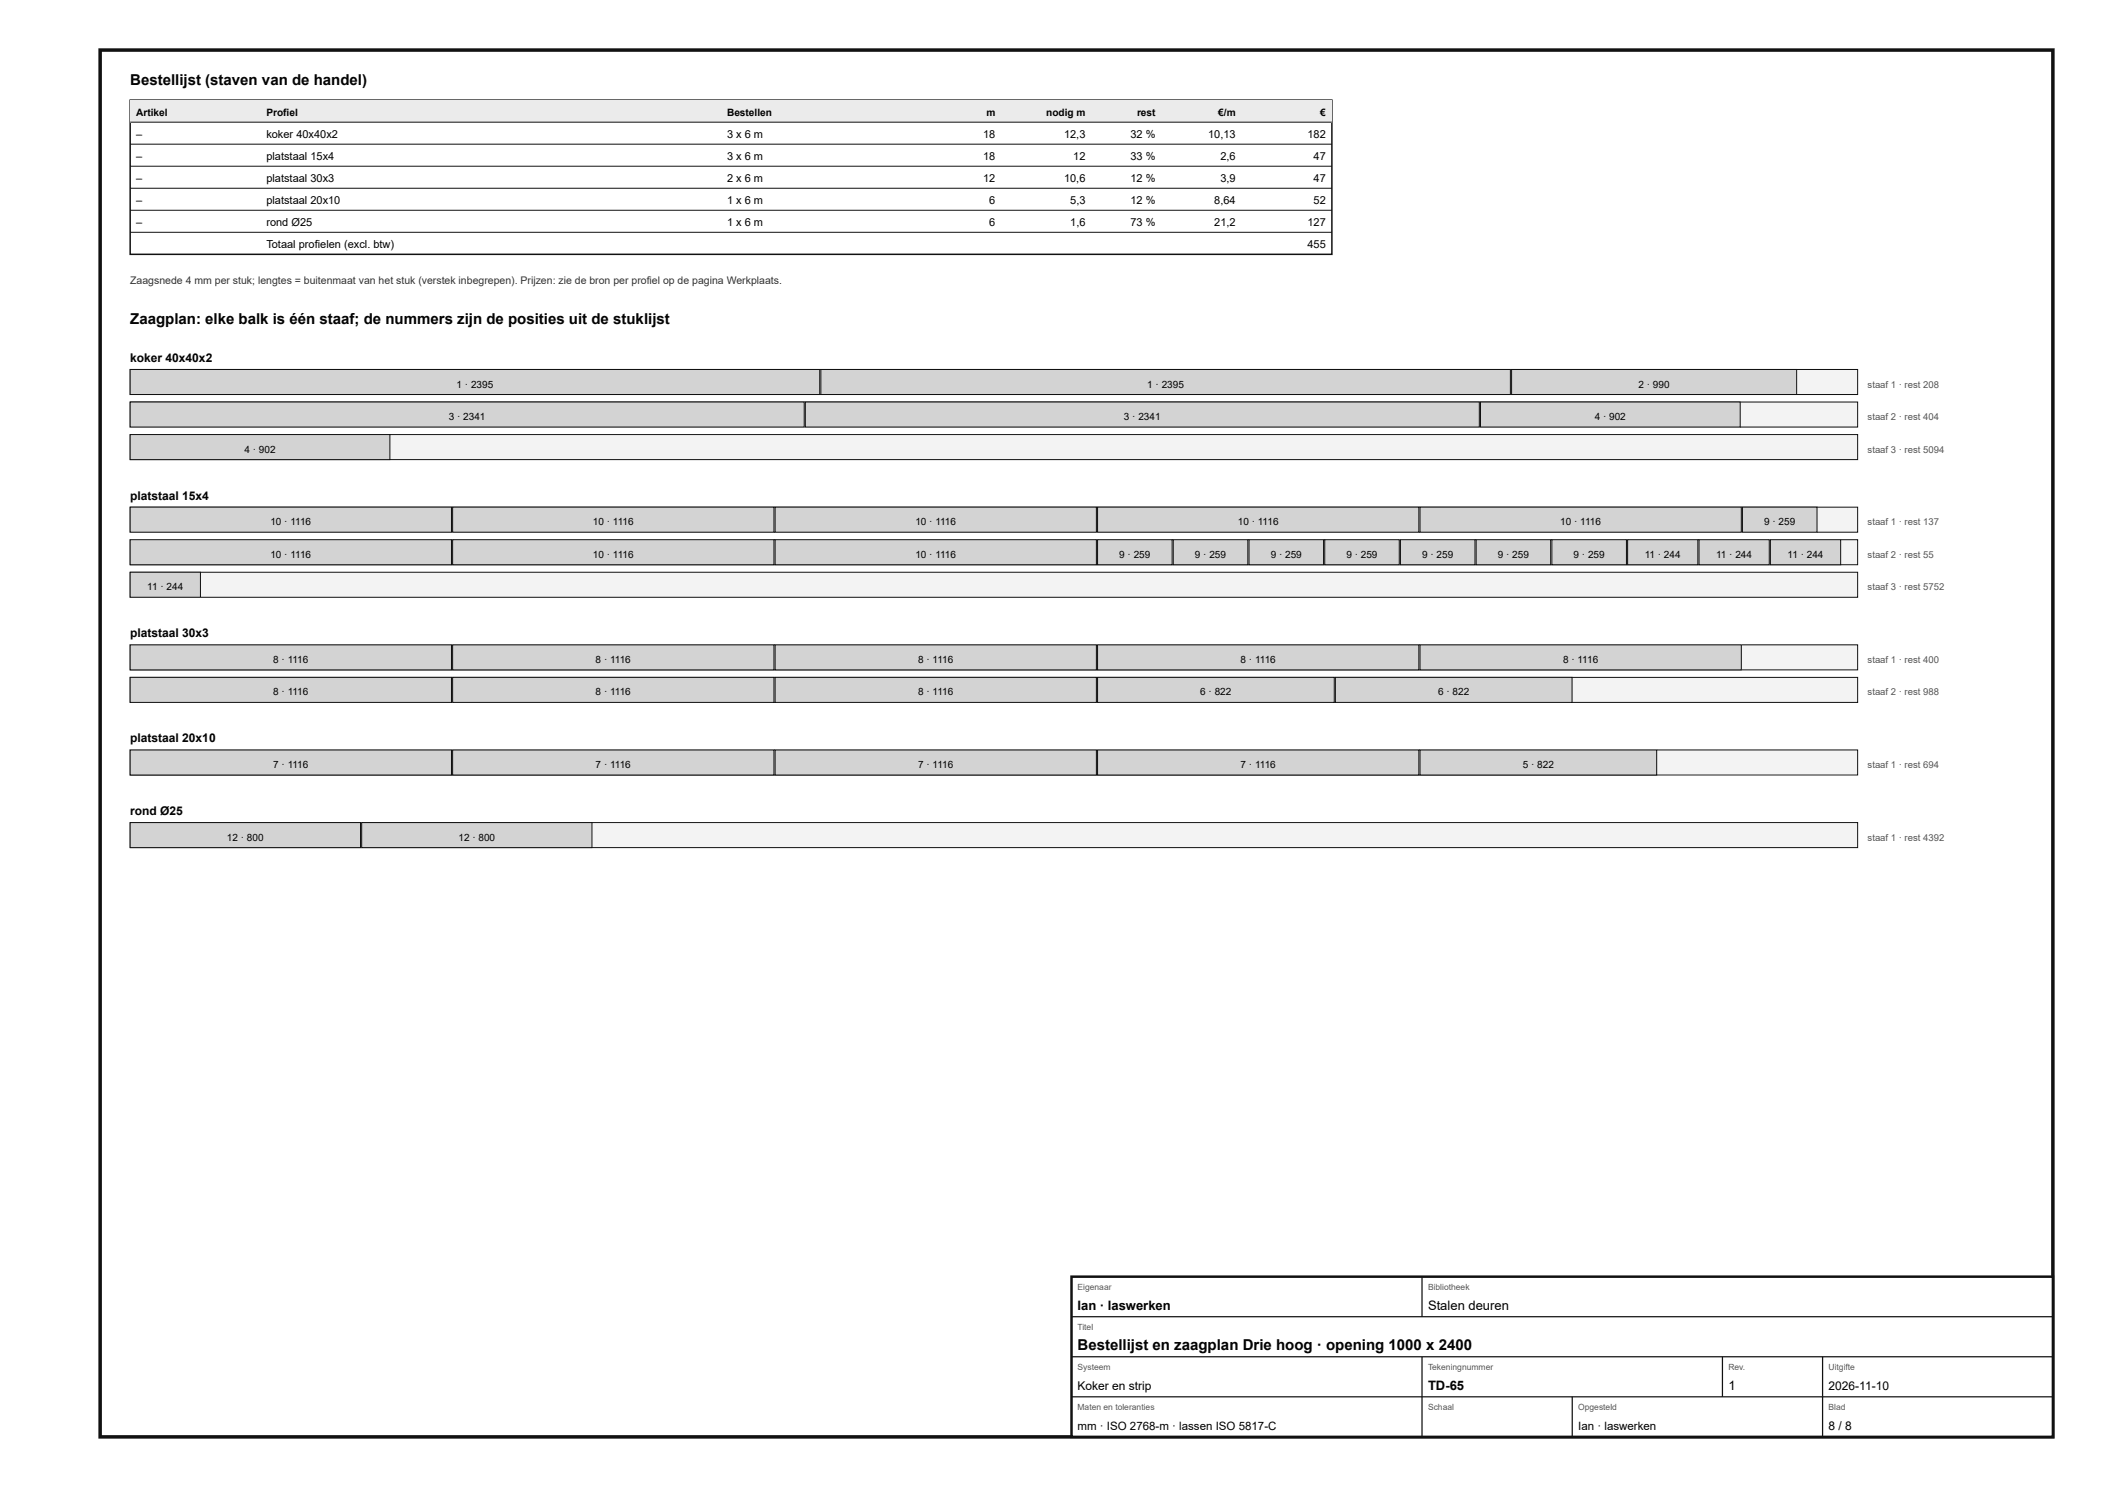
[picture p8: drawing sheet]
<svg xmlns="http://www.w3.org/2000/svg" width="420mm" height="297mm" viewBox="0 0 420 297" stroke-linecap="round" stroke-linejoin="round" font-family="sans-serif">
<defs><g id="words">
<g font-size="3">
<text x="26" y="17">Bestellijst (staven van de handel)</text>
<text x="26" y="64.8">Zaagplan: elke balk is één staaf; de nummers zijn de posities uit de stuklijst</text>
<text x="215.2" y="269.6">Bestellijst en zaagplan Drie hoog · opening 1000 x 2400</text>
</g>
<g font-size="2.6">
<text x="215.2" y="261.6">Ian · laswerken</text>
<text x="285.2" y="261.6">Stalen deuren</text>
<text x="285.2" y="277.6">TD-65</text>
<text x="345.2" y="277.6">1</text>
</g>
<g font-size="2.4">
<text x="26" y="72.3">koker 40x40x2</text>
<text x="26" y="99.8">platstaal 15x4</text>
<text x="26" y="127.3">platstaal 30x3</text>
<text x="26" y="148.3">platstaal 20x10</text>
<text x="26" y="162.8">rond Ø25</text>
<text x="215.2" y="277.6">Koker en strip</text>
<text x="365.2" y="277.6">2026-11-10</text>
<text x="365.2" y="285.6">8 / 8</text>
</g>
<g font-size="2.3">
<text x="215.2" y="285.6">mm · ISO 2768-m · lassen ISO 5817-C</text>
<text x="315.2" y="285.6">Ian · laswerken</text>
</g>
<g font-size="2.2">
<text x="27.2" y="27.5">–</text>
<text x="53.2" y="27.5">koker 40x40x2</text>
<text x="145.2" y="27.5">3 x 6 m</text>
<text x="196.3" y="27.5">18</text>
<text x="212.5" y="27.5">12,3</text>
<text x="225.8" y="27.5">32 %</text>
<text x="241.3" y="27.5">10,13</text>
<text x="261.1" y="27.5">182</text>
<text x="27.2" y="31.9">–</text>
<text x="53.2" y="31.9">platstaal 15x4</text>
<text x="145.2" y="31.9">3 x 6 m</text>
<text x="196.3" y="31.9">18</text>
<text x="214.3" y="31.9">12</text>
<text x="225.8" y="31.9">33 %</text>
<text x="243.7" y="31.9">2,6</text>
<text x="262.3" y="31.9">47</text>
<text x="27.2" y="36.3">–</text>
<text x="27.2" y="40.7">–</text>
<text x="53.2" y="36.3">platstaal 30x3</text>
<text x="53.2" y="40.7">platstaal 20x10</text>
<text x="145.2" y="36.3">2 x 6 m</text>
<text x="145.2" y="40.7">1 x 6 m</text>
<text x="196.3" y="36.3">12</text>
<text x="197.6" y="40.7">6</text>
<text x="212.5" y="36.3">10,6</text>
<text x="213.7" y="40.7">5,3</text>
<text x="225.8" y="36.3">12 %</text>
<text x="225.8" y="40.7">12 %</text>
<text x="242.5" y="40.7">8,64</text>
<text x="243.7" y="36.3">3,9</text>
<text x="262.3" y="36.3">47</text>
<text x="262.3" y="40.7">52</text>
<text x="27.2" y="45.1">–</text>
<text x="53.2" y="45.1">rond Ø25</text>
<text x="145.2" y="45.1">1 x 6 m</text>
<text x="197.6" y="45.1">6</text>
<text x="213.7" y="45.1">1,6</text>
<text x="225.8" y="45.1">73 %</text>
<text x="242.5" y="45.1">21,2</text>
<text x="261.1" y="45.1">127</text>
<text x="53.2" y="49.5">Totaal profielen (excl. btw)</text>
<text x="261.1" y="49.5">455</text>
</g>
<text font-size="2.1" fill="#333" x="26" y="56.8">Zaagsnede 4 mm per stuk; lengtes = buitenmaat van het stuk (verstek inbegrepen). Prijzen: zie de bron per profiel op de pagina Werkplaats.</text>
<g font-size="2">
<text x="27.2" y="23.1">Artikel</text>
<text x="53.2" y="23.1">Profiel</text>
<text x="145.2" y="23.1">Bestellen</text>
<text x="197" y="23.1">m</text>
<text x="208.9" y="23.1">nodig m</text>
<text x="227.1" y="23.1">rest</text>
<text x="243.3" y="23.1">€/m</text>
<text x="263.7" y="23.1">€</text>
<text x="91.2" y="77.4">1 · 2395</text>
<text x="229.1" y="77.4">1 · 2395</text>
<text x="327.2" y="77.4">2 · 990</text>
<text x="89.6" y="83.9">3 · 2341</text>
<text x="224.5" y="83.9">3 · 2341</text>
<text x="318.5" y="83.9">4 · 902</text>
<text x="48.8" y="90.4">4 · 902</text>
<text x="54" y="104.9">10 · 1116</text>
<text x="118.4" y="104.9">10 · 1116</text>
<text x="182.8" y="104.9">10 · 1116</text>
<text x="247.2" y="104.9">10 · 1116</text>
<text x="311.6" y="104.9">10 · 1116</text>
<text x="352.3" y="104.9">9 · 259</text>
<text x="54" y="111.4">10 · 1116</text>
<text x="118.4" y="111.4">10 · 1116</text>
<text x="182.8" y="111.4">10 · 1116</text>
<text x="223.5" y="111.4">9 · 259</text>
<text x="238.7" y="111.4">9 · 259</text>
<text x="253.8" y="111.4">9 · 259</text>
<text x="268.9" y="111.4">9 · 259</text>
<text x="284" y="111.4">9 · 259</text>
<text x="299.1" y="111.4">9 · 259</text>
<text x="314.3" y="111.4">9 · 259</text>
<text x="328.5" y="111.4">11 · 244</text>
<text x="342.7" y="111.4">11 · 244</text>
<text x="357" y="111.4">11 · 244</text>
<text x="29.4" y="117.9">11 · 244</text>
<text x="54.6" y="132.4">8 · 1116</text>
<text x="119" y="132.4">8 · 1116</text>
<text x="183.4" y="132.4">8 · 1116</text>
<text x="247.8" y="132.4">8 · 1116</text>
<text x="312.2" y="132.4">8 · 1116</text>
<text x="54.6" y="138.9">8 · 1116</text>
<text x="119" y="138.9">8 · 1116</text>
<text x="183.4" y="138.9">8 · 1116</text>
<text x="239.7" y="138.9">6 · 822</text>
<text x="287.2" y="138.9">6 · 822</text>
<text x="54.6" y="153.4">7 · 1116</text>
<text x="119" y="153.4">7 · 1116</text>
<text x="183.4" y="153.4">7 · 1116</text>
<text x="247.8" y="153.4">7 · 1116</text>
<text x="304.1" y="153.4">5 · 822</text>
<text x="45.3" y="167.9">12 · 800</text>
<text x="91.6" y="167.9">12 · 800</text>
</g>
<g font-size="1.9" fill="#555">
<text x="373" y="77.4">staaf 1 · rest 208</text>
<text x="373" y="83.9">staaf 2 · rest 404</text>
<text x="373" y="90.4">staaf 3 · rest 5094</text>
<text x="373" y="104.9">staaf 1 · rest 137</text>
<text x="373" y="111.4">staaf 2 · rest 55</text>
<text x="373" y="117.9">staaf 3 · rest 5752</text>
<text x="373" y="132.4">staaf 1 · rest 400</text>
<text x="373" y="138.9">staaf 2 · rest 988</text>
<text x="373" y="153.4">staaf 1 · rest 694</text>
<text x="373" y="167.9">staaf 1 · rest 4392</text>
</g>
<g font-size="1.7" fill="#555">
<text x="215.2" y="257.6">Eigenaar</text>
<text x="285.2" y="257.6">Bibliotheek</text>
<text x="215.2" y="265.6">Titel</text>
<text x="215.2" y="273.6">Systeem</text>
<text x="285.2" y="273.6">Tekeningnummer</text>
<text x="345.2" y="273.6">Rev.</text>
<text x="365.2" y="273.6">Uitgifte</text>
<text x="215.2" y="281.6">Maten en toleranties</text>
<text x="285.2" y="281.6">Schaal</text>
<text x="315.2" y="281.6">Opgesteld</text>
<text x="365.2" y="281.6">Blad</text>
</g>
</g></defs>
<path d="M20 10h390v277h-390z" fill="none" stroke="#111" stroke-width=".7" stroke-linecap="butt"/>
<path d="M26 20h240v30.8h-240z" fill="none" stroke="#111" stroke-width=".3"/>
<path d="M26 20h240v4.4h-240z" fill="#e9ecee"/>
<path d="M26 24.4h240M26 28.8h240M26 33.2h240M26 37.6h240M26 42h240M26 46.4h240" fill="none" stroke="#111" stroke-width=".2"/>
<path d="M26 73.8h345v5h-345z" fill="#f2f3f3"/>
<path d="M26 73.8h345v5h-345z" fill="none" stroke="#111" stroke-width=".2"/>
<path d="M26 73.8h137.7v5h-137.7z" fill="#cfd4d7"/>
<path d="M26 73.8h137.7v5h-137.7z" fill="none" stroke="#111" stroke-width=".2"/>
<path d="M163.9 73.8h137.7v5h-137.7z" fill="#cfd4d7"/>
<path d="M163.9 73.8h137.7v5h-137.7z" fill="none" stroke="#111" stroke-width=".2"/>
<path d="M301.9 73.8h56.9v5h-56.9z" fill="#cfd4d7"/>
<path d="M301.9 73.8h56.9v5h-56.9z" fill="none" stroke="#111" stroke-width=".2"/>
<path d="M26 80.3h345v5h-345z" fill="#f2f3f3"/>
<path d="M26 80.3h345v5h-345z" fill="none" stroke="#111" stroke-width=".2"/>
<path d="M26 80.3h134.6v5h-134.6z" fill="#cfd4d7"/>
<path d="M26 80.3h134.6v5h-134.6z" fill="none" stroke="#111" stroke-width=".2"/>
<path d="M160.8 80.3h134.6v5h-134.6z" fill="#cfd4d7"/>
<path d="M160.8 80.3h134.6v5h-134.6z" fill="none" stroke="#111" stroke-width=".2"/>
<path d="M295.7 80.3h51.8v5h-51.8z" fill="#cfd4d7"/>
<path d="M295.7 80.3h51.8v5h-51.8z" fill="none" stroke="#111" stroke-width=".2"/>
<path d="M26 86.8h345v5h-345z" fill="#f2f3f3"/>
<path d="M26 86.8h345v5h-345z" fill="none" stroke="#111" stroke-width=".2"/>
<path d="M26 86.8h51.9v5h-51.9z" fill="#cfd4d7"/>
<path d="M26 86.8h51.9v5h-51.9z" fill="none" stroke="#111" stroke-width=".2"/>
<path d="M26 101.3h345v5h-345z" fill="#f2f3f3"/>
<path d="M26 101.3h345v5h-345z" fill="none" stroke="#111" stroke-width=".2"/>
<path d="M26 101.3h64.2v5h-64.2z" fill="#cfd4d7"/>
<path d="M26 101.3h64.2v5h-64.2z" fill="none" stroke="#111" stroke-width=".2"/>
<path d="M90.4 101.3h64.2v5h-64.2z" fill="#cfd4d7"/>
<path d="M90.4 101.3h64.2v5h-64.2z" fill="none" stroke="#111" stroke-width=".2"/>
<path d="M154.8 101.3h64.2v5h-64.2z" fill="#cfd4d7"/>
<path d="M154.8 101.3h64.2v5h-64.2z" fill="none" stroke="#111" stroke-width=".2"/>
<path d="M219.2 101.3h64.2v5h-64.2z" fill="#cfd4d7"/>
<path d="M219.2 101.3h64.2v5h-64.2z" fill="none" stroke="#111" stroke-width=".2"/>
<path d="M283.6 101.3h64.2v5h-64.2z" fill="#cfd4d7"/>
<path d="M283.6 101.3h64.2v5h-64.2z" fill="none" stroke="#111" stroke-width=".2"/>
<path d="M348 101.3h14.9v5h-14.9z" fill="#cfd4d7"/>
<path d="M348 101.3h14.9v5h-14.9z" fill="none" stroke="#111" stroke-width=".2"/>
<path d="M26 107.8h345v5h-345z" fill="#f2f3f3"/>
<path d="M26 107.8h345v5h-345z" fill="none" stroke="#111" stroke-width=".2"/>
<path d="M26 107.8h64.2v5h-64.2z" fill="#cfd4d7"/>
<path d="M26 107.8h64.2v5h-64.2z" fill="none" stroke="#111" stroke-width=".2"/>
<path d="M90.4 107.8h64.2v5h-64.2z" fill="#cfd4d7"/>
<path d="M90.4 107.8h64.2v5h-64.2z" fill="none" stroke="#111" stroke-width=".2"/>
<path d="M154.8 107.8h64.2v5h-64.2z" fill="#cfd4d7"/>
<path d="M154.8 107.8h64.2v5h-64.2z" fill="none" stroke="#111" stroke-width=".2"/>
<path d="M219.2 107.8h14.9v5h-14.9z" fill="#cfd4d7"/>
<path d="M219.2 107.8h14.9v5h-14.9z" fill="none" stroke="#111" stroke-width=".2"/>
<path d="M234.3 107.8h14.9v5h-14.9z" fill="#cfd4d7"/>
<path d="M234.3 107.8h14.9v5h-14.9z" fill="none" stroke="#111" stroke-width=".2"/>
<path d="M249.4 107.8h14.9v5h-14.9z" fill="#cfd4d7"/>
<path d="M249.4 107.8h14.9v5h-14.9z" fill="none" stroke="#111" stroke-width=".2"/>
<path d="M264.6 107.8h14.9v5h-14.9z" fill="#cfd4d7"/>
<path d="M264.6 107.8h14.9v5h-14.9z" fill="none" stroke="#111" stroke-width=".2"/>
<path d="M279.7 107.8h14.9v5h-14.9z" fill="#cfd4d7"/>
<path d="M279.7 107.8h14.9v5h-14.9z" fill="none" stroke="#111" stroke-width=".2"/>
<path d="M294.8 107.8h14.9v5h-14.9z" fill="#cfd4d7"/>
<path d="M294.8 107.8h14.9v5h-14.9z" fill="none" stroke="#111" stroke-width=".2"/>
<path d="M309.9 107.8h14.9v5h-14.9z" fill="#cfd4d7"/>
<path d="M309.9 107.8h14.9v5h-14.9z" fill="none" stroke="#111" stroke-width=".2"/>
<path d="M325.1 107.8h14v5h-14z" fill="#cfd4d7"/>
<path d="M325.1 107.8h14v5h-14z" fill="none" stroke="#111" stroke-width=".2"/>
<path d="M339.3 107.8h14v5h-14z" fill="#cfd4d7"/>
<path d="M339.3 107.8h14v5h-14z" fill="none" stroke="#111" stroke-width=".2"/>
<path d="M353.6 107.8h14v5h-14z" fill="#cfd4d7"/>
<path d="M353.6 107.8h14v5h-14z" fill="none" stroke="#111" stroke-width=".2"/>
<path d="M26 114.3h345v5h-345z" fill="#f2f3f3"/>
<path d="M26 114.3h345v5h-345z" fill="none" stroke="#111" stroke-width=".2"/>
<path d="M26 114.3h14v5h-14z" fill="#cfd4d7"/>
<path d="M26 114.3h14v5h-14z" fill="none" stroke="#111" stroke-width=".2"/>
<path d="M26 128.8h345v5h-345z" fill="#f2f3f3"/>
<path d="M26 128.8h345v5h-345z" fill="none" stroke="#111" stroke-width=".2"/>
<path d="M26 128.8h64.2v5h-64.2z" fill="#cfd4d7"/>
<path d="M26 128.8h64.2v5h-64.2z" fill="none" stroke="#111" stroke-width=".2"/>
<path d="M90.4 128.8h64.2v5h-64.2z" fill="#cfd4d7"/>
<path d="M90.4 128.8h64.2v5h-64.2z" fill="none" stroke="#111" stroke-width=".2"/>
<path d="M154.8 128.8h64.2v5h-64.2z" fill="#cfd4d7"/>
<path d="M154.8 128.8h64.2v5h-64.2z" fill="none" stroke="#111" stroke-width=".2"/>
<path d="M219.2 128.8h64.2v5h-64.2z" fill="#cfd4d7"/>
<path d="M219.2 128.8h64.2v5h-64.2z" fill="none" stroke="#111" stroke-width=".2"/>
<path d="M283.6 128.8h64.2v5h-64.2z" fill="#cfd4d7"/>
<path d="M283.6 128.8h64.2v5h-64.2z" fill="none" stroke="#111" stroke-width=".2"/>
<path d="M26 135.3h345v5h-345z" fill="#f2f3f3"/>
<path d="M26 135.3h345v5h-345z" fill="none" stroke="#111" stroke-width=".2"/>
<path d="M26 135.3h64.2v5h-64.2z" fill="#cfd4d7"/>
<path d="M26 135.3h64.2v5h-64.2z" fill="none" stroke="#111" stroke-width=".2"/>
<path d="M90.4 135.3h64.2v5h-64.2z" fill="#cfd4d7"/>
<path d="M90.4 135.3h64.2v5h-64.2z" fill="none" stroke="#111" stroke-width=".2"/>
<path d="M154.8 135.3h64.2v5h-64.2z" fill="#cfd4d7"/>
<path d="M154.8 135.3h64.2v5h-64.2z" fill="none" stroke="#111" stroke-width=".2"/>
<path d="M219.2 135.3h47.3v5h-47.3z" fill="#cfd4d7"/>
<path d="M219.2 135.3h47.3v5h-47.3z" fill="none" stroke="#111" stroke-width=".2"/>
<path d="M266.7 135.3h47.3v5h-47.3z" fill="#cfd4d7"/>
<path d="M266.7 135.3h47.3v5h-47.3z" fill="none" stroke="#111" stroke-width=".2"/>
<path d="M26 149.8h345v5h-345z" fill="#f2f3f3"/>
<path d="M26 149.8h345v5h-345z" fill="none" stroke="#111" stroke-width=".2"/>
<path d="M26 149.8h64.2v5h-64.2z" fill="#cfd4d7"/>
<path d="M26 149.8h64.2v5h-64.2z" fill="none" stroke="#111" stroke-width=".2"/>
<path d="M90.4 149.8h64.2v5h-64.2z" fill="#cfd4d7"/>
<path d="M90.4 149.8h64.2v5h-64.2z" fill="none" stroke="#111" stroke-width=".2"/>
<path d="M154.8 149.8h64.2v5h-64.2z" fill="#cfd4d7"/>
<path d="M154.8 149.8h64.2v5h-64.2z" fill="none" stroke="#111" stroke-width=".2"/>
<path d="M219.2 149.8h64.2v5h-64.2z" fill="#cfd4d7"/>
<path d="M219.2 149.8h64.2v5h-64.2z" fill="none" stroke="#111" stroke-width=".2"/>
<path d="M283.6 149.8h47.3v5h-47.3z" fill="#cfd4d7"/>
<path d="M283.6 149.8h47.3v5h-47.3z" fill="none" stroke="#111" stroke-width=".2"/>
<path d="M26 164.3h345v5h-345z" fill="#f2f3f3"/>
<path d="M26 164.3h345v5h-345z" fill="none" stroke="#111" stroke-width=".2"/>
<path d="M26 164.3h46v5h-46z" fill="#cfd4d7"/>
<path d="M26 164.3h46v5h-46z" fill="none" stroke="#111" stroke-width=".2"/>
<path d="M72.2 164.3h46v5h-46z" fill="#cfd4d7"/>
<path d="M72.2 164.3h46v5h-46z" fill="none" stroke="#111" stroke-width=".2"/>
<path d="M214 255h196v32h-196z" fill="#fff"/>
<path d="M214 255h196v32h-196z" fill="none" stroke="#111" stroke-width=".5"/>
<path d="M284 255v8M214 263h196M214 271h196M214 279h196M284 271v16M314 279v8M344 271v8M364 271v16" fill="none" stroke="#111" stroke-width=".25"/>
<use href="#words"/>
</svg>
